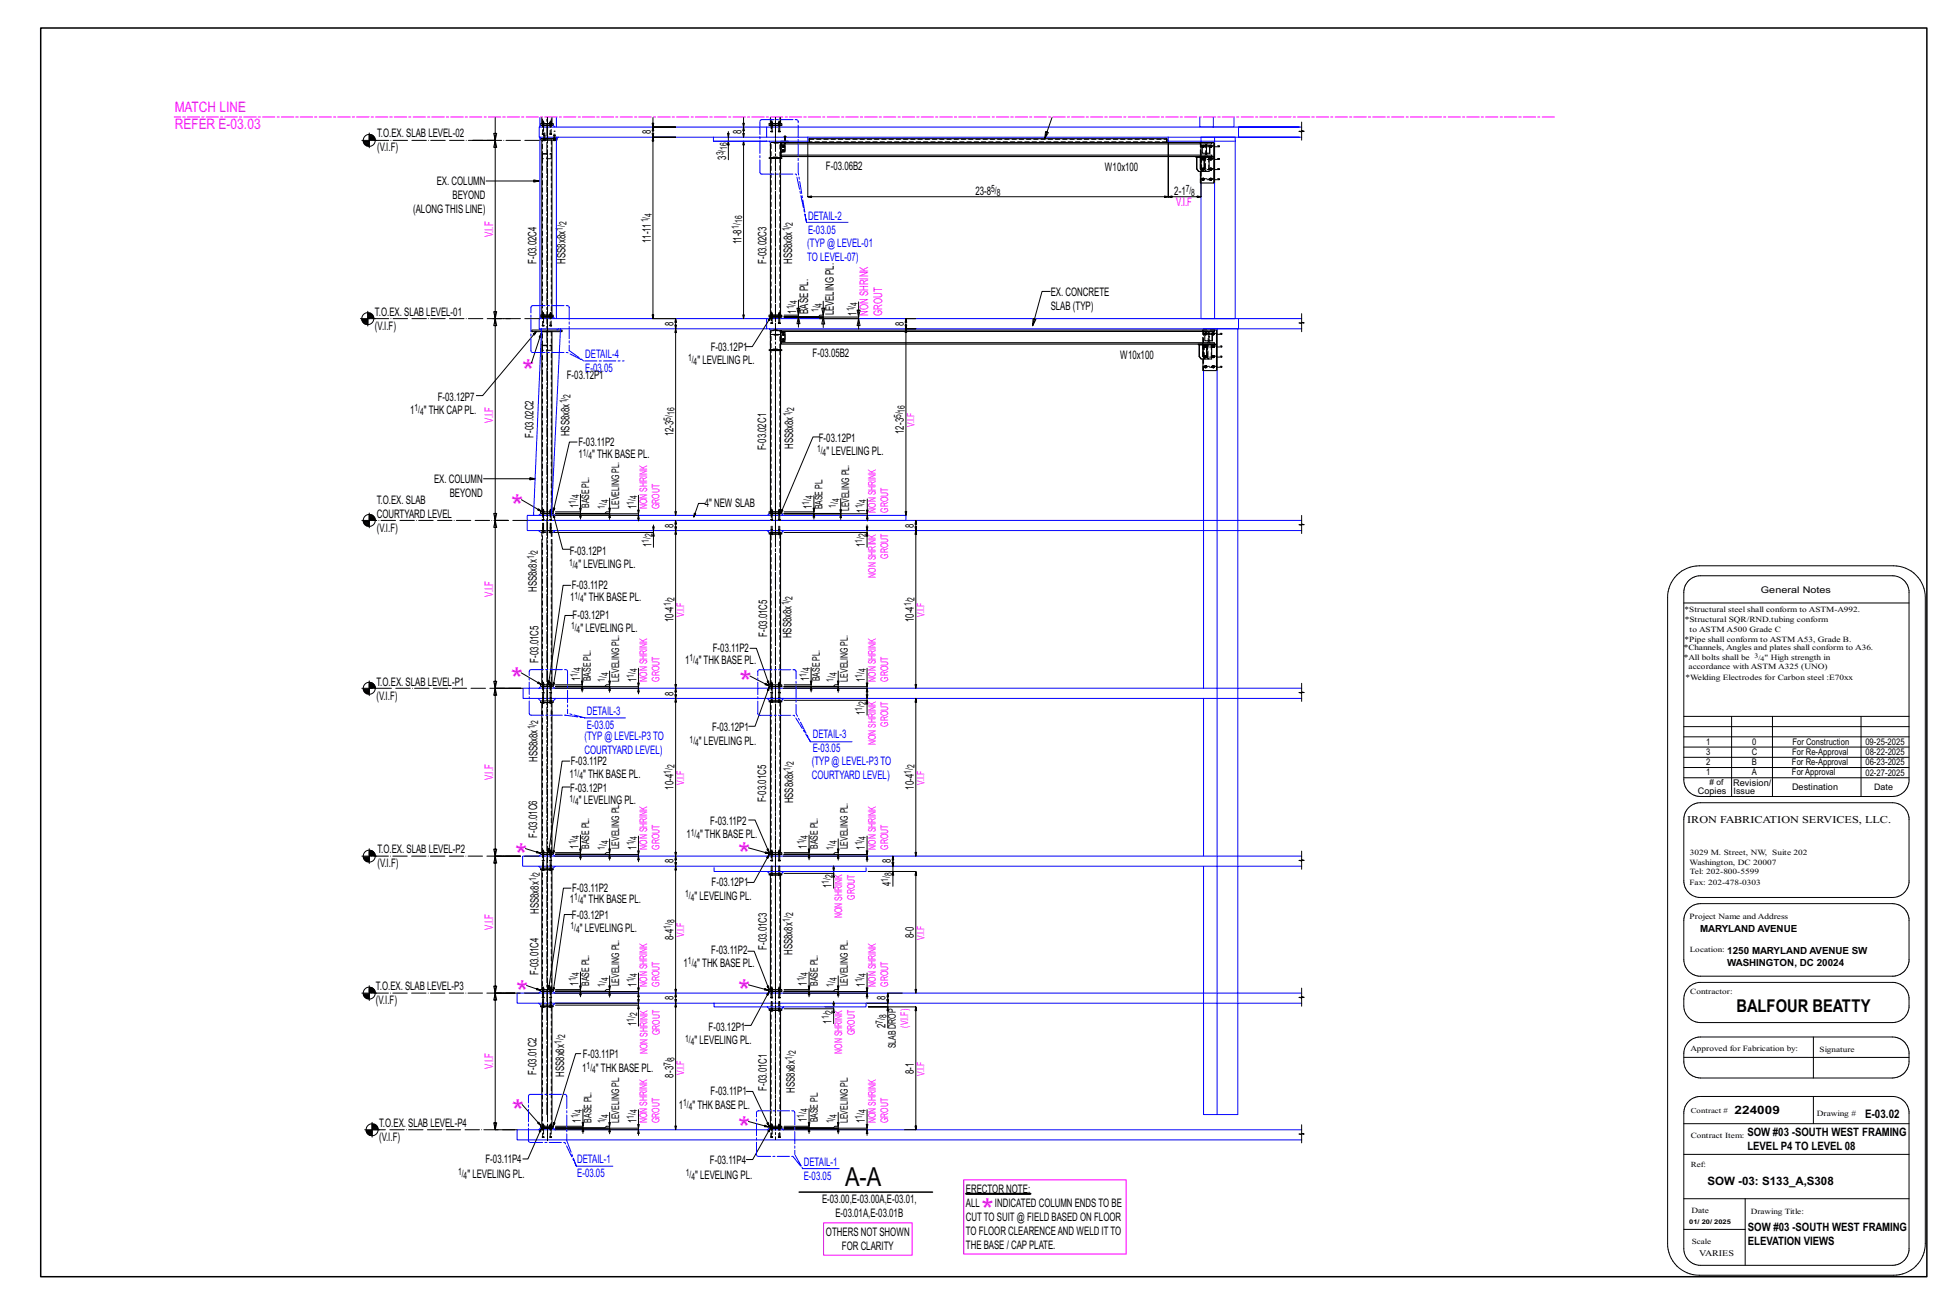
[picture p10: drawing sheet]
<svg xmlns="http://www.w3.org/2000/svg" width="914mm" height="610mm" viewBox="0 0 914 610" stroke-linecap="round" stroke-linejoin="round" font-family="sans-serif">
<defs><g id="words">
<g font-size="14.7" fill="#f0f">
<text x="244" y="179">*</text>
<text x="239" y="242">*</text>
<text x="239" y="323">*</text>
<text x="346" y="324">*</text>
<text x="241" y="405">*</text>
<text x="345" y="405">*</text>
<text x="242" y="469">*</text>
<text x="345" y="469">*</text>
<text x="240" y="525">*</text>
<text x="345" y="533">*</text>
<text x="459" y="571">*</text>
</g>
<text font-size="12.2" x="395" y="555">A-A</text>
<text font-size="8.3" x="813" y="473">BALFOUR BEATTY</text>
<g font-size="6.7" fill="#f0f">
<text x="82" y="52">MATCH LINE</text>
<text x="82" y="60">REFER E-03.03</text>
</g>
<g font-size="5.5">
<text x="497" y="54">HSS5x3x</text>
<text x="176" y="64">T.O.EX. SLAB LEVEL-02</text>
<text x="305" y="63" transform="rotate(-90 305 63)">8</text>
<text x="347" y="63" transform="rotate(-90 347 63)">8</text>
<text x="176" y="71">(V.I.F)</text>
<text x="340" y="75" transform="rotate(-90 340 75)">3</text>
<text x="386" y="80">F-03.06B2</text>
<text x="517" y="80">W10x100</text>
<text x="204" y="87">EX. COLUMN</text>
<text x="212" y="93">BEYOND</text>
<text x="456" y="91">23-8</text>
<text x="550" y="91">2-1</text>
<text x="193" y="100">(ALONG THIS LINE)</text>
<text x="305" y="114" transform="rotate(-90 305 114)">11-11</text>
<text x="347" y="114" transform="rotate(-90 347 114)">11-8</text>
<text x="251" y="123" transform="rotate(-90 251 123)">F-03.02C4</text>
<text x="265" y="123" transform="rotate(-90 265 123)">HSS8x8x</text>
<text x="359" y="123" transform="rotate(-90 359 123)">F-03.02C3</text>
<text x="371" y="124" transform="rotate(-90 371 124)">HSS8x8x</text>
<text x="492" y="139">EX. CONCRETE</text>
<text x="175" y="148">T.O.EX. SLAB LEVEL-01</text>
<text x="373" y="147" transform="rotate(-90 373 147)">1</text>
<text x="378" y="147" transform="rotate(-90 378 147)">BASE PL.</text>
<text x="390" y="148" transform="rotate(-90 390 148)">LEVELING PL.</text>
<text x="401" y="148" transform="rotate(-90 401 148)">1</text>
<text x="492" y="145">SLAB (TYP)</text>
<text x="175" y="154">(V.I.F)</text>
<text x="315" y="152" transform="rotate(-90 315 152)">8</text>
<text x="423" y="152" transform="rotate(-90 423 152)">8</text>
<text x="333" y="164">F-03.12P1</text>
<text x="380" y="167">F-03.05B2</text>
<text x="524" y="168">W10x100</text>
<text x="326" y="170">&quot; LEVELING PL.</text>
<text x="265" y="177">F-03.12P1</text>
<text x="205" y="188">F-03.12P7</text>
<text x="192" y="194">1</text>
<text x="198" y="194">&quot; THK CAPPL.</text>
<text x="423" y="203" transform="rotate(-90 423 203)">12-3</text>
<text x="250" y="205" transform="rotate(-90 250 205)">F-03.02C2</text>
<text x="267" y="204" transform="rotate(-90 267 204)">HSS8x8x</text>
<text x="271" y="209">F-03.11P2</text>
<text x="315" y="204" transform="rotate(-90 315 204)">12-3</text>
<text x="383" y="207">F-03.12P1</text>
<text x="271" y="214">1</text>
<text x="277" y="214">&quot; THK BASE PL.</text>
<text x="359" y="211" transform="rotate(-90 359 211)">F-03.02C1</text>
<text x="371" y="210" transform="rotate(-90 371 210)">HSS8x8x</text>
<text x="387" y="213">&quot; LEVELING PL.</text>
<text x="203" y="226">EX. COLUMN</text>
<text x="210" y="232">BEYOND</text>
<text x="176" y="236">T.O.EX. SLAB</text>
<text x="271" y="238" transform="rotate(-90 271 238)">1</text>
<text x="298" y="238" transform="rotate(-90 298 238)">1</text>
<text x="330" y="237">4&quot; NEW SLAB</text>
<text x="380" y="238" transform="rotate(-90 380 238)">1</text>
<text x="405" y="240" transform="rotate(-90 405 240)">1</text>
<text x="176" y="242">COURTYARD LEVEL</text>
<text x="176" y="249">(V.I.F)</text>
<text x="315" y="247" transform="rotate(-90 315 247)">8</text>
<text x="428" y="247" transform="rotate(-90 428 247)">8</text>
<text x="305" y="256" transform="rotate(-90 305 256)">1</text>
<text x="405" y="256" transform="rotate(-90 405 256)">1</text>
<text x="267" y="259">F-03.12P1</text>
<text x="271" y="266">&quot; LEVELING PL.</text>
<text x="268" y="276">F-03.11P2</text>
<text x="251" y="277" transform="rotate(-90 251 277)">HSS8x8x</text>
<text x="267" y="281">1</text>
<text x="273" y="281">&quot; THK BASE PL.</text>
<text x="268" y="290">F-03.12P1</text>
<text x="315" y="291" transform="rotate(-90 315 291)">10-4</text>
<text x="428" y="291" transform="rotate(-90 428 291)">10-4</text>
<text x="272" y="296">&quot; LEVELING PL.</text>
<text x="359" y="298" transform="rotate(-90 359 298)">F-03.01C5</text>
<text x="370" y="299" transform="rotate(-90 370 299)">HSS8x8x</text>
<text x="334" y="305">F-03.11P2</text>
<text x="252" y="310" transform="rotate(-90 252 310)">F-03.01C5</text>
<text x="321" y="310">1</text>
<text x="327" y="310">&quot; THK BASE PL.</text>
<text x="176" y="321">T.O.EX. SLAB LEVEL-P1</text>
<text x="271" y="319" transform="rotate(-90 271 319)">1</text>
<text x="298" y="319" transform="rotate(-90 298 319)">1</text>
<text x="379" y="319" transform="rotate(-90 379 319)">1</text>
<text x="405" y="319" transform="rotate(-90 405 319)">1</text>
<text x="176" y="327">(V.I.F)</text>
<text x="315" y="325" transform="rotate(-90 315 325)">8</text>
<text x="405" y="335" transform="rotate(-90 405 335)">1</text>
<text x="333" y="342">F-03.12P1</text>
<text x="327" y="349">&quot; LEVELING PL.</text>
<text x="251" y="357" transform="rotate(-90 251 357)">HSS8x8x</text>
<text x="267" y="358">F-03.11P2</text>
<text x="266" y="364">1</text>
<text x="273" y="364">&quot; THK BASE PL.</text>
<text x="267" y="370">F-03.12P1</text>
<text x="315" y="370" transform="rotate(-90 315 370)">10-4</text>
<text x="428" y="370" transform="rotate(-90 428 370)">10-4</text>
<text x="271" y="376">&quot; LEVELING PL.</text>
<text x="359" y="375" transform="rotate(-90 359 375)">F-03.01C5</text>
<text x="371" y="376" transform="rotate(-90 371 376)">HSS8x8x</text>
<text x="332" y="386">F-03.11P2</text>
<text x="251" y="392" transform="rotate(-90 251 392)">F-03.01C6</text>
<text x="321" y="392">1</text>
<text x="328" y="392">&quot; THK BASE PL.</text>
<text x="177" y="399">T.O.EX. SLAB LEVEL-P2</text>
<text x="271" y="397" transform="rotate(-90 271 397)">1</text>
<text x="298" y="398" transform="rotate(-90 298 398)">1</text>
<text x="378" y="397" transform="rotate(-90 378 397)">1</text>
<text x="405" y="398" transform="rotate(-90 405 398)">1</text>
<text x="177" y="406">(V.I.F)</text>
<text x="315" y="404" transform="rotate(-90 315 404)">8</text>
<text x="417" y="404" transform="rotate(-90 417 404)">8</text>
<text x="268" y="417">F-03.11P2</text>
<text x="333" y="414">F-03.12P1</text>
<text x="389" y="416" transform="rotate(-90 389 416)">1</text>
<text x="417" y="415" transform="rotate(-90 417 415)">4</text>
<text x="267" y="422">1</text>
<text x="273" y="422">&quot; THK BASE PL.</text>
<text x="325" y="421">&quot; LEVELING PL.</text>
<text x="252" y="428" transform="rotate(-90 252 428)">HSS8x8x</text>
<text x="268" y="430">F-03.12P1</text>
<text x="271" y="436">&quot; LEVELING PL.</text>
<text x="315" y="440" transform="rotate(-90 315 440)">8-4</text>
<text x="428" y="439" transform="rotate(-90 428 439)">8-0</text>
<text x="333" y="446">F-03.11P2</text>
<text x="359" y="444" transform="rotate(-90 359 444)">F-03.01C3</text>
<text x="371" y="447" transform="rotate(-90 371 447)">HSS8x8x</text>
<text x="320" y="452">1</text>
<text x="326" y="452">&quot; THK BASE PL.</text>
<text x="252" y="456" transform="rotate(-90 252 456)">F-03.01C4</text>
<text x="271" y="461" transform="rotate(-90 271 461)">1</text>
<text x="298" y="462" transform="rotate(-90 298 462)">1</text>
<text x="378" y="461" transform="rotate(-90 378 461)">1</text>
<text x="405" y="462" transform="rotate(-90 405 462)">1</text>
<text x="176" y="463">T.O.EX. SLAB LEVEL-P3</text>
<text x="176" y="470">(V.I.F)</text>
<text x="315" y="468" transform="rotate(-90 315 468)">8</text>
<text x="414" y="468" transform="rotate(-90 414 468)">8</text>
<text x="389" y="479" transform="rotate(-90 389 479)">1</text>
<text x="298" y="480" transform="rotate(-90 298 480)">1</text>
<text x="332" y="482">F-03.12P1</text>
<text x="414" y="481" transform="rotate(-90 414 481)">2</text>
<text x="325" y="489">&quot; LEVELING PL.</text>
<text x="273" y="495">F-03.11P1</text>
<text x="251" y="503" transform="rotate(-90 251 503)">F-03.01C2</text>
<text x="264" y="504" transform="rotate(-90 264 504)">HSS8x8x</text>
<text x="272" y="501">1</text>
<text x="279" y="501">&quot; THK BASE PL.</text>
<text x="428" y="502" transform="rotate(-90 428 502)">8-1</text>
<text x="315" y="504" transform="rotate(-90 315 504)">8-3</text>
<text x="333" y="512">F-03.11P1</text>
<text x="359" y="510" transform="rotate(-90 359 510)">F-03.01C1</text>
<text x="372" y="511" transform="rotate(-90 372 511)">HSS8x8x</text>
<text x="318" y="519">1</text>
<text x="324" y="519">&quot; THK BASE PL.</text>
<text x="177" y="527">T.O.EX. SLAB LEVEL-P4</text>
<text x="272" y="525" transform="rotate(-90 272 525)">1</text>
<text x="298" y="526" transform="rotate(-90 298 526)">1</text>
<text x="378" y="525" transform="rotate(-90 378 525)">1</text>
<text x="405" y="526" transform="rotate(-90 405 526)">1</text>
<text x="873" y="523">E-03.02</text>
<text x="177" y="534">(V.I.F)</text>
<text x="227" y="544">F-03.11P4</text>
<text x="332" y="544">F-03.11P4</text>
<text x="219" y="551">&quot; LEVELING PL.</text>
<text x="325" y="551">&quot; LEVELING PL.</text>
<text x="385" y="563">E-03.00,E-03.00A,E-03.01,</text>
<text x="452" y="558">ERECTOR NOTE:</text>
<text x="391" y="569">E-03.01A,E-03.01B</text>
<text x="452" y="565">ALL</text>
<text x="466" y="565">INDICATED COLUMN ENDSTO BE</text>
<text x="452" y="571">CUTTO SUIT @ FIELD BASED ON FLOOR</text>
<text x="386" y="578">OTHERS NOT SHOWN</text>
<text x="452" y="578">TO FLOOR CLEARENCEAND WELD ITTO</text>
<text x="394" y="585">FOR CLARITY</text>
<text x="452" y="584">THE BASE / CAPPLATE.</text>
</g>
<g font-size="5.5" fill="#f0f">
<text x="550" y="97">V.I.F</text>
<text x="231" y="111" transform="rotate(-90 231 111)">V.I.F</text>
<text x="406" y="148" transform="rotate(-90 406 148)">NON SHRINK</text>
<text x="413" y="148" transform="rotate(-90 413 148)">GROUT</text>
<text x="231" y="198" transform="rotate(-90 231 198)">V.I.F</text>
<text x="231" y="279" transform="rotate(-90 231 279)">V.I.F</text>
<text x="231" y="365" transform="rotate(-90 231 365)">V.I.F</text>
<text x="231" y="435" transform="rotate(-90 231 435)">V.I.F</text>
<text x="231" y="500" transform="rotate(-90 231 500)">V.I.F</text>
</g>
<g font-size="5.5" fill="#00f">
<text x="378" y="103">DETAIL-2</text>
<text x="378" y="109">E-03.05</text>
<text x="378" y="115">(TYP@ LEVEL-01</text>
<text x="378" y="122">TO LEVEL-07)</text>
<text x="274" y="167">DETAIL-4</text>
<text x="274" y="174">E-03.05</text>
<text x="275" y="335">DETAIL-3</text>
<text x="275" y="341">E-03.05</text>
<text x="273" y="346">(TYP@ LEVEL-P3 TO</text>
<text x="380" y="345">DETAIL-3</text>
<text x="273" y="353">COURTYARD LEVEL)</text>
<text x="380" y="352">E-03.05</text>
<text x="380" y="358">(TYP@ LEVEL-P3 TO</text>
<text x="380" y="364">COURTYARD LEVEL)</text>
<text x="270" y="544">DETAIL-1</text>
<text x="376" y="546">DETAIL-1</text>
<text x="270" y="551">E-03.05</text>
<text x="376" y="552">E-03.05</text>
</g>
<g font-size="5.4">
<text x="812" y="521">224009</text>
<text x="818" y="531">SOW #03 -SOUTH WEST FRAMING</text>
<text x="818" y="538">LEVEL P4 TO LEVEL 08</text>
<text x="799" y="555">SOW -03: S133_A,S308</text>
<text x="818" y="576">SOW #03 -SOUTH WEST FRAMING</text>
<text x="818" y="582">ELEVATION VIEWS</text>
</g>
<g font-size="4.9" fill="#f0f">
<text x="428" y="200" transform="rotate(-90 428 200)">V.I.F</text>
<text x="303" y="238" transform="rotate(-90 303 238)">NON SHRINK</text>
<text x="309" y="238" transform="rotate(-90 309 238)">GROUT</text>
<text x="410" y="240" transform="rotate(-90 410 240)">NON SHRINK</text>
<text x="416" y="240" transform="rotate(-90 416 240)">GROUT</text>
<text x="416" y="261" transform="rotate(-90 416 261)">GROUT</text>
<text x="410" y="270" transform="rotate(-90 410 270)">NON SHRINK</text>
<text x="320" y="289" transform="rotate(-90 320 289)">V.I.F</text>
<text x="433" y="289" transform="rotate(-90 433 289)">V.I.F</text>
<text x="303" y="319" transform="rotate(-90 303 319)">NON SHRINK</text>
<text x="309" y="319" transform="rotate(-90 309 319)">GROUT</text>
<text x="410" y="319" transform="rotate(-90 410 319)">NON SHRINK</text>
<text x="416" y="319" transform="rotate(-90 416 319)">GROUT</text>
<text x="416" y="340" transform="rotate(-90 416 340)">GROUT</text>
<text x="410" y="349" transform="rotate(-90 410 349)">NON SHRINK</text>
<text x="320" y="367" transform="rotate(-90 320 367)">V.I.F</text>
<text x="433" y="367" transform="rotate(-90 433 367)">V.I.F</text>
<text x="303" y="398" transform="rotate(-90 303 398)">NON SHRINK</text>
<text x="309" y="398" transform="rotate(-90 309 398)">GROUT</text>
<text x="410" y="398" transform="rotate(-90 410 398)">NON SHRINK</text>
<text x="416" y="398" transform="rotate(-90 416 398)">GROUT</text>
<text x="400" y="421" transform="rotate(-90 400 421)">GROUT</text>
<text x="394" y="430" transform="rotate(-90 394 430)">NON SHRINK</text>
<text x="320" y="438" transform="rotate(-90 320 438)">V.I.F</text>
<text x="433" y="440" transform="rotate(-90 433 440)">V.I.F</text>
<text x="303" y="462" transform="rotate(-90 303 462)">NON SHRINK</text>
<text x="309" y="462" transform="rotate(-90 309 462)">GROUT</text>
<text x="410" y="462" transform="rotate(-90 410 462)">NON SHRINK</text>
<text x="416" y="462" transform="rotate(-90 416 462)">GROUT</text>
<text x="309" y="484" transform="rotate(-90 309 484)">GROUT</text>
<text x="400" y="484" transform="rotate(-90 400 484)">GROUT</text>
<text x="425" y="481" transform="rotate(-90 425 481)">(V.I.F)</text>
<text x="303" y="493" transform="rotate(-90 303 493)">NON SHRINK</text>
<text x="394" y="493" transform="rotate(-90 394 493)">NON SHRINK</text>
<text x="320" y="503" transform="rotate(-90 320 503)">V.I.F</text>
<text x="433" y="503" transform="rotate(-90 433 503)">V.I.F</text>
<text x="303" y="526" transform="rotate(-90 303 526)">NON SHRINK</text>
<text x="309" y="526" transform="rotate(-90 309 526)">GROUT</text>
<text x="410" y="526" transform="rotate(-90 410 526)">NON SHRINK</text>
<text x="416" y="526" transform="rotate(-90 416 526)">GROUT</text>
</g>
<g font-size="4.9">
<text x="276" y="238" transform="rotate(-90 276 238)">BASE PL.</text>
<text x="290" y="238" transform="rotate(-90 290 238)">LEVELING PL.</text>
<text x="385" y="238" transform="rotate(-90 385 238)">BASE PL.</text>
<text x="397" y="239" transform="rotate(-90 397 239)">LEVELING PL.</text>
<text x="276" y="319" transform="rotate(-90 276 319)">BASE PL.</text>
<text x="290" y="319" transform="rotate(-90 290 319)">LEVELING PL.</text>
<text x="384" y="319" transform="rotate(-90 384 319)">BASE PL.</text>
<text x="397" y="319" transform="rotate(-90 397 319)">LEVELING PL.</text>
<text x="790" y="385">IRON FABRICATION SERVICES, LLC.</text>
<text x="276" y="397" transform="rotate(-90 276 397)">BASE PL.</text>
<text x="290" y="397" transform="rotate(-90 290 397)">LEVELING PL.</text>
<text x="383" y="397" transform="rotate(-90 383 397)">BASE PL.</text>
<text x="397" y="397" transform="rotate(-90 397 397)">LEVELING PL.</text>
<text x="276" y="461" transform="rotate(-90 276 461)">BASE PL.</text>
<text x="290" y="461" transform="rotate(-90 290 461)">LEVELING PL.</text>
<text x="383" y="461" transform="rotate(-90 383 461)">BASE PL.</text>
<text x="397" y="461" transform="rotate(-90 397 461)">LEVELING PL.</text>
<text x="419" y="490" transform="rotate(-90 419 490)">SLAB DROP</text>
<text x="277" y="525" transform="rotate(-90 277 525)">BASE PL.</text>
<text x="290" y="525" transform="rotate(-90 290 525)">LEVELING PL.</text>
<text x="383" y="525" transform="rotate(-90 383 525)">BASE PL.</text>
<text x="397" y="525" transform="rotate(-90 397 525)">LEVELING PL.</text>
</g>
<g font-size="4.7">
<text x="513" y="53">1/</text>
<text x="515" y="55">2</text>
<text x="340" y="70" transform="rotate(-90 340 70)">16</text>
<text x="339" y="73" transform="rotate(-90 339 73)">3/</text>
<text x="464" y="90">5/</text>
<text x="555" y="90">7/</text>
<text x="466" y="91">8</text>
<text x="557" y="91">8</text>
<text x="305" y="101" transform="rotate(-90 305 101)">4</text>
<text x="263" y="108" transform="rotate(-90 263 108)">1/</text>
<text x="265" y="105" transform="rotate(-90 265 105)">2</text>
<text x="303" y="104" transform="rotate(-90 303 104)">1/</text>
<text x="346" y="107" transform="rotate(-90 346 107)">1/</text>
<text x="347" y="104" transform="rotate(-90 347 104)">16</text>
<text x="371" y="106" transform="rotate(-90 371 106)">2</text>
<text x="369" y="108" transform="rotate(-90 369 108)">1/</text>
<text x="373" y="142" transform="rotate(-90 373 142)">4</text>
<text x="385" y="143" transform="rotate(-90 385 143)">4</text>
<text x="401" y="143" transform="rotate(-90 401 143)">4</text>
<text x="371" y="145" transform="rotate(-90 371 145)">1/</text>
<text x="383" y="146" transform="rotate(-90 383 146)">1/</text>
<text x="400" y="146" transform="rotate(-90 400 146)">1/</text>
<text x="322" y="169">1/</text>
<text x="325" y="171">4</text>
<text x="265" y="189" transform="rotate(-90 265 189)">1/</text>
<text x="267" y="186" transform="rotate(-90 267 186)">2</text>
<text x="194" y="193">1/</text>
<text x="197" y="194">4</text>
<text x="314" y="197" transform="rotate(-90 314 197)">5/</text>
<text x="316" y="194" transform="rotate(-90 316 194)">16</text>
<text x="370" y="195" transform="rotate(-90 370 195)">1/</text>
<text x="372" y="192" transform="rotate(-90 372 192)">2</text>
<text x="422" y="196" transform="rotate(-90 422 196)">5/</text>
<text x="423" y="193" transform="rotate(-90 423 193)">16</text>
<text x="273" y="213">1/</text>
<text x="275" y="215">4</text>
<text x="382" y="212">1/</text>
<text x="385" y="213">4</text>
<text x="271" y="233" transform="rotate(-90 271 233)">4</text>
<text x="298" y="233" transform="rotate(-90 298 233)">4</text>
<text x="380" y="234" transform="rotate(-90 380 234)">4</text>
<text x="269" y="236" transform="rotate(-90 269 236)">1/</text>
<text x="283" y="238" transform="rotate(-90 283 238)">1/</text>
<text x="285" y="236" transform="rotate(-90 285 236)">4</text>
<text x="297" y="236" transform="rotate(-90 297 236)">1/</text>
<text x="379" y="236" transform="rotate(-90 379 236)">1/</text>
<text x="391" y="238" transform="rotate(-90 391 238)">1/</text>
<text x="393" y="235" transform="rotate(-90 393 235)">4</text>
<text x="404" y="238" transform="rotate(-90 404 238)">1/</text>
<text x="405" y="235" transform="rotate(-90 405 235)">4</text>
<text x="305" y="251" transform="rotate(-90 305 251)">2</text>
<text x="405" y="251" transform="rotate(-90 405 251)">2</text>
<text x="304" y="254" transform="rotate(-90 304 254)">1/</text>
<text x="404" y="254" transform="rotate(-90 404 254)">1/</text>
<text x="250" y="262" transform="rotate(-90 250 262)">1/</text>
<text x="252" y="259" transform="rotate(-90 252 259)">2</text>
<text x="266" y="265">1/</text>
<text x="269" y="266">4</text>
<text x="269" y="280">1/</text>
<text x="271" y="282">4</text>
<text x="316" y="281" transform="rotate(-90 316 281)">2</text>
<text x="371" y="281" transform="rotate(-90 371 281)">2</text>
<text x="428" y="281" transform="rotate(-90 428 281)">2</text>
<text x="314" y="284" transform="rotate(-90 314 284)">1/</text>
<text x="369" y="283" transform="rotate(-90 369 283)">1/</text>
<text x="426" y="284" transform="rotate(-90 426 284)">1/</text>
<text x="267" y="294">1/</text>
<text x="270" y="296">4</text>
<text x="323" y="309">1/</text>
<text x="325" y="311">4</text>
<text x="270" y="317" transform="rotate(-90 270 317)">1/</text>
<text x="272" y="314" transform="rotate(-90 272 314)">4</text>
<text x="285" y="316" transform="rotate(-90 285 316)">4</text>
<text x="297" y="317" transform="rotate(-90 297 317)">1/</text>
<text x="298" y="314" transform="rotate(-90 298 314)">4</text>
<text x="377" y="317" transform="rotate(-90 377 317)">1/</text>
<text x="379" y="314" transform="rotate(-90 379 314)">4</text>
<text x="392" y="316" transform="rotate(-90 392 316)">4</text>
<text x="404" y="317" transform="rotate(-90 404 317)">1/</text>
<text x="405" y="314" transform="rotate(-90 405 314)">4</text>
<text x="283" y="319" transform="rotate(-90 283 319)">1/</text>
<text x="390" y="319" transform="rotate(-90 390 319)">1/</text>
<text x="405" y="330" transform="rotate(-90 405 330)">2</text>
<text x="404" y="333" transform="rotate(-90 404 333)">1/</text>
<text x="250" y="341" transform="rotate(-90 250 341)">1/</text>
<text x="252" y="339" transform="rotate(-90 252 339)">2</text>
<text x="323" y="347">1/</text>
<text x="325" y="349">4</text>
<text x="316" y="360" transform="rotate(-90 316 360)">2</text>
<text x="372" y="358" transform="rotate(-90 372 358)">2</text>
<text x="428" y="360" transform="rotate(-90 428 360)">2</text>
<text x="269" y="363">1/</text>
<text x="271" y="364">4</text>
<text x="314" y="362" transform="rotate(-90 314 362)">1/</text>
<text x="370" y="360" transform="rotate(-90 370 360)">1/</text>
<text x="426" y="362" transform="rotate(-90 426 362)">1/</text>
<text x="267" y="375">1/</text>
<text x="269" y="377">4</text>
<text x="269" y="395" transform="rotate(-90 269 395)">1/</text>
<text x="271" y="392" transform="rotate(-90 271 392)">4</text>
<text x="285" y="395" transform="rotate(-90 285 395)">4</text>
<text x="297" y="396" transform="rotate(-90 297 396)">1/</text>
<text x="298" y="393" transform="rotate(-90 298 393)">4</text>
<text x="323" y="391">1/</text>
<text x="326" y="393">4</text>
<text x="376" y="395" transform="rotate(-90 376 395)">1/</text>
<text x="378" y="392" transform="rotate(-90 378 392)">4</text>
<text x="392" y="395" transform="rotate(-90 392 395)">4</text>
<text x="404" y="396" transform="rotate(-90 404 396)">1/</text>
<text x="405" y="393" transform="rotate(-90 405 393)">4</text>
<text x="283" y="398" transform="rotate(-90 283 398)">1/</text>
<text x="390" y="398" transform="rotate(-90 390 398)">1/</text>
<text x="251" y="412" transform="rotate(-90 251 412)">1/</text>
<text x="253" y="410" transform="rotate(-90 253 410)">2</text>
<text x="388" y="413" transform="rotate(-90 388 413)">1/</text>
<text x="390" y="411" transform="rotate(-90 390 411)">2</text>
<text x="416" y="413" transform="rotate(-90 416 413)">1/</text>
<text x="417" y="410" transform="rotate(-90 417 410)">8</text>
<text x="321" y="420">1/</text>
<text x="269" y="421">1/</text>
<text x="271" y="423">4</text>
<text x="323" y="422">4</text>
<text x="316" y="432" transform="rotate(-90 316 432)">8</text>
<text x="370" y="431" transform="rotate(-90 370 431)">1/</text>
<text x="371" y="429" transform="rotate(-90 371 429)">2</text>
<text x="267" y="435">1/</text>
<text x="270" y="436">4</text>
<text x="314" y="434" transform="rotate(-90 314 434)">1/</text>
<text x="322" y="451">1/</text>
<text x="325" y="453">4</text>
<text x="269" y="459" transform="rotate(-90 269 459)">1/</text>
<text x="271" y="457" transform="rotate(-90 271 457)">4</text>
<text x="283" y="462" transform="rotate(-90 283 462)">1/</text>
<text x="285" y="459" transform="rotate(-90 285 459)">4</text>
<text x="297" y="460" transform="rotate(-90 297 460)">1/</text>
<text x="298" y="457" transform="rotate(-90 298 457)">4</text>
<text x="376" y="459" transform="rotate(-90 376 459)">1/</text>
<text x="378" y="457" transform="rotate(-90 378 457)">4</text>
<text x="390" y="462" transform="rotate(-90 390 462)">1/</text>
<text x="392" y="459" transform="rotate(-90 392 459)">4</text>
<text x="404" y="460" transform="rotate(-90 404 460)">1/</text>
<text x="405" y="457" transform="rotate(-90 405 457)">4</text>
<text x="297" y="478" transform="rotate(-90 297 478)">1/</text>
<text x="298" y="475" transform="rotate(-90 298 475)">2</text>
<text x="388" y="477" transform="rotate(-90 388 477)">1/</text>
<text x="390" y="474" transform="rotate(-90 390 474)">2</text>
<text x="413" y="479" transform="rotate(-90 413 479)">7/</text>
<text x="415" y="476" transform="rotate(-90 415 476)">8</text>
<text x="264" y="486" transform="rotate(-90 264 486)">2</text>
<text x="263" y="488" transform="rotate(-90 263 488)">1/</text>
<text x="321" y="487">1/</text>
<text x="323" y="489">4</text>
<text x="316" y="496" transform="rotate(-90 316 496)">8</text>
<text x="371" y="496" transform="rotate(-90 371 496)">1/</text>
<text x="372" y="493" transform="rotate(-90 372 493)">2</text>
<text x="275" y="500">1/</text>
<text x="277" y="502">4</text>
<text x="314" y="499" transform="rotate(-90 314 499)">7/</text>
<text x="272" y="521" transform="rotate(-90 272 521)">4</text>
<text x="298" y="521" transform="rotate(-90 298 521)">4</text>
<text x="320" y="517">1/</text>
<text x="322" y="519">4</text>
<text x="378" y="520" transform="rotate(-90 378 520)">4</text>
<text x="405" y="521" transform="rotate(-90 405 521)">4</text>
<text x="271" y="523" transform="rotate(-90 271 523)">1/</text>
<text x="283" y="526" transform="rotate(-90 283 526)">1/</text>
<text x="285" y="523" transform="rotate(-90 285 523)">4</text>
<text x="297" y="524" transform="rotate(-90 297 524)">1/</text>
<text x="376" y="523" transform="rotate(-90 376 523)">1/</text>
<text x="390" y="526" transform="rotate(-90 390 526)">1/</text>
<text x="392" y="523" transform="rotate(-90 392 523)">4</text>
<text x="404" y="524" transform="rotate(-90 404 524)">1/</text>
<text x="214" y="550">1/</text>
<text x="217" y="551">4</text>
<text x="321" y="550">1/</text>
<text x="324" y="552">4</text>
</g>
<g font-size="4.6">
<text x="796" y="436">MARYLAND AVENUE</text>
<text x="808" y="446">1250 MARYLAND AVENUE SW</text>
<text x="808" y="452">WASHINGTON, DC 20024</text>
</g>
<g font-size="4.3">
<text x="824" y="278">General Notes</text>
<text x="798" y="353">3</text>
<text x="798" y="348">1</text>
<text x="820" y="353">C</text>
<text x="820" y="348">0</text>
<text x="839" y="353">For Re-Approval</text>
<text x="839" y="348">For Construction</text>
<text x="873" y="349">09-25-2025</text>
<text x="873" y="353">08-22-2025</text>
<text x="798" y="358">2</text>
<text x="820" y="358">B</text>
<text x="839" y="358">For Re-Approval</text>
<text x="873" y="358">06-23-2025</text>
<text x="798" y="363">1</text>
<text x="820" y="363">A</text>
<text x="839" y="363">For Approval</text>
<text x="873" y="363">02-27-2025</text>
<text x="795" y="372">Copies</text>
<text x="811" y="368">Revision/</text>
<text x="839" y="370">Destination</text>
</g>
<g font-size="4.2">
<text x="811" y="371">Issue</text>
<text x="877" y="370">Date</text>
</g>
<text font-size="4" x="795" y="588">VARIES</text>
<text font-size="3.9" x="800" y="367"># of</text>
<g font-size="3.7">
<text x="788" y="286">*Structural steel shall conform to ASTM-A992.</text>
<text x="788" y="291">*Structural SQR/RND.tubing conform</text>
<text x="791" y="296">to ASTM A500 Grade C</text>
<text x="788" y="304">*Channels, Angles and plates shall conform to A36.</text>
<text x="788" y="300">*Pipe shall conform to ASTM A53, Grade B.</text>
<text x="788" y="309">*All bolts shall be</text>
<text x="826" y="309">&quot; High strength in</text>
<text x="790" y="313">accordance with ASTM A325 (UNO)</text>
<text x="789" y="318">*Welding Electrodes for Carbon steel :E70xx</text>
<text x="791" y="400">3029 M. Street, NW, Suite 202</text>
<text x="791" y="405">Washington, DC 20007</text>
<text x="791" y="409">Tel: 202-800-5599</text>
<text x="791" y="414">Fax: 202-478-0303</text>
<text x="791" y="430">Project Name and Address</text>
<text x="791" y="446">Location:</text>
<text x="791" y="465">Contractor:</text>
<text x="791" y="492">Approved for Fabrication by:</text>
<text x="852" y="492">Signature</text>
<text x="850" y="522">Drawing #</text>
<text x="791" y="532">Contract Item:</text>
<text x="791" y="567">Date</text>
<text x="819" y="568">Drawing Title:</text>
<text x="792" y="582">Scale</text>
</g>
<text font-size="3.6" x="791" y="546">Ref:</text>
<text font-size="3.5" x="791" y="521">Contract #</text>
<g font-size="3.2">
<text x="821" y="308">3/</text>
<text x="824" y="309">4</text>
</g>
<text font-size="3" x="791" y="572">01/ 20/ 2025</text>
</g></defs>
<g fill="none" stroke="#000" stroke-width=".47">
<path d="M232 55v11l-1-4h1v4h-11h11l-1 3h1v-3v83l-1-3h1v3h-1M254 58h1zM254 58v-1v1M254 59h.1M254 58v-1l1 1M257 58h1zM257 58v-1v1M257 59h.1M258 58l-1-1 1 1M258 59h.1M306 55v4l-1-1h1v1h10h-10l-1 2h1v-2v5l-1-2h1v2h10h-10l-1 2h1v-2v85l-1-2h1v2h10v2h1l-1-2v92M348 55v9"/>
<path d="M361 58h1zM361 58v-1v1M361 57l1 1M361 59h.1M361 57v1M364 58h1zM364 58v-1v1M364 59h.1M365 58l-1-1 1 1M365 59h.1M492 55l-3 10v-3h2l-2 3M609 57v4h1h-2l1 1v4"/>
<path d="M169 66h7M173 62v7M255 64v1M259 66h.1M259 64v1M259 66h1zM259 66h1M260 64v1M340 62h1v2zM341 62v13M348 62v2zM348 66v83"/>
<path d="M366 68l1 1zM366 70l1 1zM367 66h1zM367 67h.1M367 64v2zM367 66h1M368 64v2zM368 67h.1M378 67v25h2h-2h169h-2h2v-25v25h15h-2h2v-24M227 85h25h-2v-1l2 1M491 136h-3l-5 16v-3h2l-2 3M169 149h7"/>
<path d="M172 146v7M239 149h-7l-1 3h1v-3v94l-1-3h1v3h6h-6l-1 4h1v-4v79l-1-3h1v3h12h-12l-1 3h1v-3v79l-1-4h1v4h12h-12l-1 3h1v-3v64l-1-4h1v4h9h-9l-1 3h1v-3v64l-1-4h1v4h9M251 155l-25 30h-3M253 156l-4 14M254 147h1zM254 147h.1M254 148v1M254 147v-1l1 1M257 147h1zM257 147h.1M257 148v1M258 147l-1-1 1 1"/>
<path d="M258 148v1M348 147v2zM361 147h1zM361 147h.1M361 147v-1l1 1M361 149v-1l-2 2h1l1-2-9 14h-3M361 148v1M364 147h1zM364 147h.1M364 148v1M365 147l-1-1 1 1M365 148v1"/>
<path d="M366 159h1zM366 156l1 1zM373 144h1v3zM374 148v3h-1zM374 140v7h-7M374 147v6M383 149h19M385 144h1l-1 3zM385 148l1 4h-1zM385 141v6h-1l-1 1h-16h7M385 147v6M401 145h1v3z"/>
<path d="M402 149v3h-1zM402 141v7h-35h18M402 148v6M429 149h-5v2v-2v5v-2v2h5h-5v2v-2v87M609 147v4h1h-2h1v4M270 207h-4l-7 32M383 204h-3l-15 36M226 224h24l-2 1v-2l2 1M244 234l9 5M254 239h1zM254 239v-1l1 1M257 239h1z"/>
<path d="M257 239h1l-1-1 1 1M271 238h1v1zM272 231v8h-12M272 239v4M285 238h1l-1 1zM285 233v6h-1l-1 1h-23h12M285 239v4M298 239h1v1zM299 232v8h-39h25M316 239h1l-1 2zM330 236h-3l-2 6M361 239h1z"/>
<path d="M361 239h.1M361 239v-1l1 1M364 239h1zM364 239h.1M365 239l-1-1 1 1M381 238v1zM381 232v7h-14M381 239v4M393 238h1l-1 2zM393 233v7h-26h14M405 239h1v1zM406 233v7h-39h26"/>
<path d="M424 239v2zM169 243h7M173 240v7M254 247h.1M254 240v1M254 247v-2v2M257 247h1M257 240v1M258 247v-2h-1v2M258 240v1M259 249h47v7M259 240l4 17h4"/>
<path d="M260 241h39M272 240v2h-1zM285 240l1 2h-1zM299 241v2h-1zM299 240v4M305 246h1v2zM306 249v2h-1zM306 246v3M316 243v286M361 250h.1M361 240v1M361 248v1"/>
<path d="M364 250h.1M364 240v1M364 248v1M364 250h1M365 240v1M365 248v1M367 249h39v7M381 240v2zM393 240l1 2h-1zM393 240v3M405 246h1v2zM406 249v2h-1z"/>
<path d="M406 241h.1M406 246v3M406 241v2h-1zM406 240v4M429 243v79M609 241v4h1h-2l1 1v4M267 274h-3l-7 46M785 269a15 15 0 0 1 10-4h91a15 15 0 0 1 15 15v302a15 15 0 0 1-15 15h-91a15 15 0 0 1-15-15v-302a15 15 0 0 1 5-11zM790 272l3-2 3-1h90a8 8 0 0 1 7 7v89a8 8 0 0 1-7 8h-90a8 8 0 0 1-8-8v-88a8 8 0 0 1 2-5zM268 288h-4l-5 33M788 282h105M173 319v6"/>
<path d="M244 315l9 5M272 319h1l-1 1zM272 312v8h-12M285 319h1l-1 1zM285 314v6h-1l-1 1h-23h12M298 320h1v1zM299 313v8h-39h25M351 316l9 5M351 303h3l6 17M361 320v-1l1 1M361 320h.1M379 319h1v1z"/>
<path d="M380 312v8h-13M392 319h1l-1 1zM392 314v6h-1l-1 1h-23h13M405 320h1v1zM406 313v8h-39h25M609 320v4h1h-2h1v4M169 322h7M254 320h1zM254 329h.1M254 320h.1M254 321v1M254 327v1"/>
<path d="M254 320v-1l1 1M257 320h1zM257 329h.1M257 320h.1M257 321v1M257 327v1M257 320h1M257 329h1M258 320l-1-1 1 1M258 321v1M258 327v1M260 322h39"/>
<path d="M272 321l1 2h-1zM272 320v4M285 321l1 2h-1zM285 320v4M299 322v2h-1zM299 321v4M360 321l-7 19h-3M361 320h1zM361 329h.1M361 321v1M361 327v1M361 328h.1"/>
<path d="M364 320h1zM364 329h.1M364 320h.1M364 321v1M364 327v1M364 320h1M364 328h1M364 329h1M365 320l-1-1 1 1M365 321v1M365 327v1M367 322h39"/>
<path d="M367 328h39v7M380 321v2h-1zM380 320v4M392 321l1 2h-1zM392 320v4M405 325h1v2zM406 322v2h-1zM406 328v1h-1zM406 321v7M428 320h1v2zM429 327v74M788 335h105"/>
<path d="M788 340h105M810 335v38M829 335v38M871 335v38M267 356h-4l-6 43M788 350h105M788 359h105M788 345h105M788 354h105M267 368h-4l-4 32M788 364h105M790 378l2-2h4h90a8 8 0 0 1 7 7v30l-1 3a8 8 0 0 1-6 4h-90a8 8 0 0 1-8-8v-29l1-3z"/>
<path d="M173 397v7M246 397l7 2M254 399h1zM254 399v-1v1M254 400v1M254 399h.1M254 399v-1l1 1M257 399h1zM257 399v-1v1M257 400v1M257 399h1M258 399l-1-1 1 1"/>
<path d="M258 400v1M271 397h1v2zM272 400v1h-1zM272 391v8h-12M272 399v3M285 397h1l-1 2zM285 400l1 2h-1zM285 392v7h-1l-1 1h-23h12M285 399v3M298 398h1v2zM299 391v9h-39h25M299 400v3"/>
<path d="M350 397l10 2M350 384h3l7 15M360 400l-7 13h-3M361 399h1zM361 399v-1v1M361 398l1 1M361 400v1M361 399h.1M361 398v1M364 399h1zM364 399v-1v1M364 400v1"/>
<path d="M364 399h1M365 399l-1-1 1 1M365 400v1M378 397h1v2zM379 400v1h-1zM379 391v8h-12M379 399v3M392 397h1l-1 2zM392 400l1 2h-1zM392 392v7h-1l-1 1h-23h12M392 399v3M405 398h1v2z"/>
<path d="M406 391v9h-39h25M406 400v3M428 399h1v2zM609 398v4l1 1h-2h1v4M169 401h7M254 407h.1M254 405v1M257 407h.1M257 405v1M257 407h1M258 405v1M260 401h39"/>
<path d="M267 416h-3l-7 47M299 401v1h-1zM361 410h.1M361 407v2M361 405v4M361 409h.1M361 405v2M364 410h.1M364 407h1v2M364 405v4M364 409h1M364 410h1"/>
<path d="M365 405v2M367 401h39M367 409h23v7M386 408h4M390 406v2zM390 409v1zM390 405v4M406 401v1h-1zM417 404h1v1zM418 408v1h-1zM418 415v-7h-12h23v57M418 401v4"/>
<path d="M418 403v5M268 428h-4l-5 36M790 425l3-2h3h90a8 8 0 0 1 7 7v20v2a8 8 0 0 1-7 5h-91a8 8 0 0 1-7-8v-19l1-2zM272 455v8h-12M285 457v6h-1l-1 1h-23h12M299 455v9h-39h25M350 445h3l7 18M379 455v8h-12M392 457v6h-1l-1 1h-23h12M406 455v9h-39h25M169 465h7M173 461v7"/>
<path d="M246 461l7 2M254 463h1zM254 471h.1M254 463v-1v1M254 464v1M254 469v1M254 463h.1M254 463v-1l1 1M257 463h1zM257 471h.1M257 463v-1v1M257 464v1"/>
<path d="M257 469v1M257 463h1M257 471h1M258 463l-1-1 1 1M258 464v1M258 469v1M260 465h39M260 469h39M260 470h39v10M271 461h1v2zM272 464v1h-1zM272 463v3"/>
<path d="M285 461h1l-1 2zM285 464l1 2h-1zM285 463v4M298 468h1v1zM298 462h1v2zM299 470v2h-1zM299 465v1h-1zM299 464v6M350 461l10 2M360 464l-9 16h-3M361 463h1zM361 473h.1"/>
<path d="M361 463v-1v1M361 471v1M361 462l1 1M361 464v1M361 469v3M361 463h.1M361 462v1M361 469v2M364 463h1zM364 473h.1M364 463v-1v1M364 471h1v1"/>
<path d="M364 464v1M364 469v3M364 463h1M364 473h1M365 463l-1-1 1 1M365 464v1M365 469v2M367 465h39M367 472h23v7M378 461h1v2zM379 464v1h-1zM379 463v3"/>
<path d="M386 471h4M390 469v2zM390 472v2zM390 468v4M392 461h1l-1 2zM392 464l1 2h-1zM392 463v4M405 469h10zM405 462h1v2zM406 465v1h-1zM406 464v3M415 468h1l-1 1z"/>
<path d="M415 471l1 2h-1zM415 467v4M422 465h-7v4M428 463h1v2zM609 462v4l1 1h-2h1v4M790 462l2-1 3-1h91a8 8 0 0 1 7 7v4a8 8 0 0 1-7 7h-90a8 8 0 0 1-8-7v-6zM272 493h-3l-10 34M415 481v-10h-9h23v58l-1-2h1v2h-6M788 495h105M790 487l2-1 4-1h90a8 8 0 0 1 7 7v5a8 8 0 0 1-7 7h-90a8 8 0 0 1-8-7v-4a8 8 0 0 1 2-6zM849 485v19M244 517l9 10"/>
<path d="M273 519v8h-13M299 519v9h-39h25M349 511h3l8 16M379 519v8h-12M406 519v9h-39h25M790 515l2-1 4-1h90a8 8 0 0 1 7 7v65a8 8 0 0 1-7 7h-90a8 8 0 0 1-8-8v-63a8 8 0 0 1 2-6zM849 513v13M171 529h7M174 525v7M253 528l-6 14h-2M254 527h1zM254 527v-1v1"/>
<path d="M254 528v1M254 527h.1M254 527v-1l1 1M257 527h1zM257 527v-1v1M257 528v1M257 527h1M258 527l-1-1 1 1M258 528v1M260 529h39M272 525h1v2zM273 528v1h-1z"/>
<path d="M273 527v3M285 525h1l-1 2zM285 528l1 2h-1zM285 520v7h-1l-1 1h-23h13M285 527v3M298 526h1v2zM299 529v1h-1zM299 528v3M316 527h1l-1 2zM350 525l10 2M360 528l-8 14h-3M361 527h1z"/>
<path d="M361 527v-1v1M361 526l1 1M361 528v1M361 527h.1M361 526v1M364 527h1zM364 527v-1v1M364 528v1M364 527h1M365 527l-1-1 1 1M365 528v1M367 529h39"/>
<path d="M378 525h1v2zM379 528v1h-1zM379 527v3M392 525h1l-1 2zM392 528l1 2h-1zM392 520v7h-1l-1 1h-23h12M392 527v3M405 526h1v2zM406 529v1h-1zM406 528v3M609 526v4l1 1h-2h1v4M788 526h105"/>
<path d="M788 540h105M788 561h105M788 575h29M817 561v31"/>
<circle cx="173" cy="66" r="2.8"/>
<circle cx="367" cy="69" r=".2"/>
<circle cx="367" cy="70" r=".2"/>
<circle cx="367" cy="70" r=".4"/>
<circle cx="367" cy="69" r=".4"/>
<circle cx="172" cy="149" r="2.8"/>
<circle cx="367" cy="159" r=".2"/>
<circle cx="367" cy="156" r=".2"/>
<circle cx="367" cy="159" r=".4"/>
<circle cx="367" cy="156" r=".4"/>
<circle cx="173" cy="243" r="2.8"/>
<circle cx="173" cy="322" r="2.8"/>
<circle cx="173" cy="401" r="2.8"/>
<circle cx="173" cy="465" r="2.8"/>
<circle cx="174" cy="529" r="2.8"/>
</g>
<g fill="none" stroke="#000" stroke-width=".7">
<path d="M19 13h883v584h-883zM170 66h3M170 67h3M171 67h2M171 68h2M173 64h2M173 65h3M173 63h1M173 65h2M169 149h3M169 150h3M170 150h2"/>
<path d="M170 151h2M171 152h1M172 147h2M172 149h3M172 147h1M172 148h3M170 244h3M170 245h3M171 245h2M171 246h2M173 241h2M173 243h3"/>
<path d="M173 242h2M173 241h1M173 243h2M173 320h2M173 320h1M170 322h3M170 323h3M171 324h2M173 322h3M173 321h2M173 398h2M173 399h2"/>
<path d="M173 398h1M173 400h2M170 401h3M170 402h3M171 402h2M171 403h2M173 400h3M170 465h3M170 466h3M171 466h2M171 467h2M173 463h2"/>
<path d="M173 464h3M173 462h1M173 464h2M171 529h3M172 530h2M172 531h2M173 531h1M174 526h2M174 528h3M174 527h2M174 526h1M174 527h3"/>
<path d="M374 558h62"/>
</g>
<path d="M727 55h-646" fill="none" stroke="#f0f" stroke-width=".5" stroke-dasharray="5.8 1 1 1"/>
<g fill="none" stroke="#000" stroke-width=".5">
<path d="M253 58h6v1h-6zM253 59h6M254 55v3h4v-3M259 59h.1M360 59h6zM360 59v-1h6v1M361 55v3h4v-3M253 65h8v1h-8zM254 66h4v81h-4zM360 74h6zM361 67h4v7h-4zM361 74h4v73h-4z"/>
<path d="M365 68v3zM365 68v-2h4h-3l-1 2h2v3h-2M366 73h201h-201zM366 67h201h-201zM366 67v1M366 71v2M379 65v2zM379 65h167v2h-167zM546 65v2zM560 73l4 1zM560 74v5l1 1M562 74v5"/>
<path d="M562 79l1 1M562 74h-2v5l1 1h1M563 74l1 5M563 79l2 1M564 74h-2v5l1 1h1M564 73h4l-4 1M565 72v1M565 67v1M566 79h.1M566 74h.1M566 68h.1M566 69h.1"/>
<path d="M566 68h-3v4h3v-3M566 68v1M566 79h1M566 74h1M566 68h1M566 74v1M566 74h-2v5l1 1h1v-1M566 75v4M567 79h.1M567 74v1zM567 68v1zM567 79h-1"/>
<path d="M567 75h-1M567 69h-1v3M567 79v1zM567 79l-1 1M567 69h-1M567 67h1v19h-6v-6M568 73v1M568 67v19zM562 84h.1M562 84h1h-1M563 84h.1M563 83v1"/>
<path d="M563 83v1zM566 84h.1M566 84h1M566 83l1 1M567 84h.1M567 84h-1M567 83v1zM249 154h14v1h-14zM253 148h6zM253 148v-1h6v1M360 148h6zM360 148v-1h6v1"/>
<path d="M361 154h4v2h-4zM361 156v8h4v-8M365 156v4zM365 156h2v4h-2M366 154h202v1h-202zM366 155v1M366 160h.1M566 159v1M566 155v1M567 156h.1M567 156h1M567 156h-3v3h3v-3"/>
<path d="M568 156h.1M568 156h-1v3M568 156v1zM568 156v1M568 154h1v7M569 154l1 19zM360 164h6zM361 164h4v75h-4zM366 160h202v1h-202zM561 161h4zM561 161v6l1 1M563 161v6"/>
<path d="M563 167l1 1M563 161h-2v6l1 1h1M564 172h.1M564 171v1M564 171h1M564 171h.1M564 171l1 1zM564 171v1zM565 172h-1M565 161v6M565 167l1 1M565 161h-2v6l1 1h1"/>
<path d="M565 161h4h-4M567 172h.1M567 167h.1M567 162h.1M567 162v-1h-2v6l1 1h1v-1h1M567 172h1M567 171h1M567 162h1M567 167h1M567 171v1M568 171h.1M568 166v1"/>
<path d="M568 162h.1M568 162h-1v5h1M568 171v1zM568 167h.1M568 172h-1M568 167h-1M568 162h-1M568 167v-1v1M568 162v1zM568 172h.1M568 162v1M569 161v12h-6v-5"/>
<path d="M254 239v-84h4v84M253 240h6zM253 240v-1h6v1M254 254v66M258 254v66M360 249h6v1h-6zM360 240h6zM360 240v-1h6v1M253 328h6v1h-6zM253 321h6zM253 321v-1h6v1M254 333v1"/>
<path d="M258 333v1M360 328h6h-6zM360 321h6zM360 321v-1h6v1M361 320v-70h4v70M253 400h6zM253 400v-1h6v1M254 399v-70h4v70M360 400h6zM360 400v-1h6v1M361 399v-71h4v71M253 406h6v1h-6z"/>
<path d="M360 409h6h-6zM253 470h6v1h-6zM253 464h6zM253 464v-1h6v1M254 463v-56h4v56M360 472h6v1h-6zM360 464h6zM360 464v-1h6v1M361 463v-54h4v54M253 528h6zM253 528v-1h6v1M254 527v-56h4v56"/>
<path d="M360 528h6zM360 528v-1h6v1M361 527v-54h4v54"/>
</g>
<g fill="none" stroke="#00f" stroke-width=".47">
<path d="M253 55v4M253 59h-1M259 59h1M260 55v4M359 59h221v5h-221zM359 59h-107v5M561 55v4h7v-4M577 55v4h-9M608 59h-28h29M252 64h107M252 64l1 1M253 64v85"/>
<path d="M260 64v85M261 64v1M334 64v2h35M360 66l1 1M378 64v2h-9M547 64v2h31M568 67v-3h10v85h-10M568 64h-6v3M608 64h-28h29M562 86v63h6v-63M377 104h20M252 154h107"/>
<path d="M252 154h1M253 148l-1 1M253 154l-3 87M259 148l1 1M261 154h.1M262 154l-4 87M359 149h221v5h-221zM359 149h-107v5M360 154h1M570 154h9v367h-9M570 154h-7M580 154h29"/>
<path d="M580 149h29M563 173v149M570 173v348h-7v-116M247 241h177v2h-177zM252 248l1 1M253 240l-1 1M259 240l1 1M260 248l-1 1M359 248l1 1M360 240l-1 1M366 240l1 1M367 248l-1 1"/>
<path d="M609 243h-362v5h362M252 327l1 1M253 321l-1 1M259 321l1 1M260 327l-1 1M274 336h19M360 328l-1-1h8l-1 1M563 327v74M609 322h-364v5h364M379 347h20M253 400l-1 1M259 400l1 1"/>
<path d="M252 405l1 1M260 405l-1 1M334 406v2h25M359 408h8l-1 1M359 408l1 1M405 406v2h-38M609 401h-364v4h364M252 469l1 1M253 464l-1 1M259 464l1 1M260 469l-1 1M334 469v2h25"/>
<path d="M359 471h8l-1 1M359 471l1 1M405 469v2h-38M609 465h-367v4h367M253 528l-1 1M259 528l1 1M360 528l-1 1M366 528l1 1M609 529h-367v4h367M270 546h17M376 547h17"/>
</g>
<g fill="none" stroke="#000" stroke-width=".47" stroke-dasharray="2 1.4">
<path d="M254 58v-1M254 58v-3M254 58h.1M254 59v-1M254 59h.1M254 57h.1M254 58v1zM254 58v1M254 58h1M254 59v4v-4M257 58v-1M257 59v-1"/>
<path d="M257 59h1M257 57h1M257 58l1-1M258 59v-1M258 59h-1M258 58v1zM258 59h.1M258 58h.1M258 58v1M258 55v3M361 58v-1M361 58v-3"/>
<path d="M361 58h.1M361 59v-1M361 59h.1M361 57h.1M361 58v1zM361 58v1M361 58h1M361 59v2v-2M364 58v-1M364 59v-1M364 59h1M364 57h1"/>
<path d="M364 58l1-1M365 59h-1M365 59v-1M365 58v1zM365 59h.1M365 58h.1M365 58v1M365 55v3M254 63h.1M254 72h4M254 74v-2M255 66h.1"/>
<path d="M255 63h.1M254 66l1-1M255 66v-1M255 66h-1M255 64v-3M255 66v-1v1M255 65v1M255 65v1v-1M257 63h.1M257 63h1zM258 74h-4M258 63h.1"/>
<path d="M258 63h-1v-5h1M258 63v-5M258 72v2M258 66v81M259 66v-1M259 66h.1M259 65h.1M259 65v-4h1M259 63h.1M259 66v-1v1M259 65l1 1M260 66h.1"/>
<path d="M260 63h.1M260 65v1M260 65v1l-1-1M260 65v-4M260 66h-1M361 62h.1M361 61v1zM361 67v6l4 1v-7h-4v6h4v-6h-4M362 62h.1M364 62h.1M364 61l1 1zM365 62h.1"/>
<path d="M365 61h-1v-3h1M365 61v-3M365 74v73M365 68h2v1M365 68v2v-2M366 69v-1M366 71v-2M366 71h-1M366 68l1 1zM366 70l1 1zM367 66l1 1zM367 66h.1"/>
<path d="M367 64h1zM367 67h1zM367 64h1M367 69v2h-1M367 66h1M368 66h.1M368 66h-1v-2M368 66v-2M368 66h-1M368 64h.1M368 67h-1M379 65h167"/>
<path d="M546 66h-167M562 73h.1M562 67h.1M562 74h.1M562 74v-1M562 67h5M562 79h.1M562 72v-4M562 73v-6M562 74v6M562 68h.1M562 69v-1"/>
<path d="M562 74h5M562 68h5M562 79h5M562 68v1M563 74h.1M563 75v-1M563 68h.1M563 79h.1M563 74v1M563 69h.1M563 75h.1M563 69v-1"/>
<path d="M563 68v1M563 74v1zM563 79v1zM563 68v1zM563 80v-1M563 68h1M563 74h1M563 79h1M563 79v1M563 74h1v6M564 74h.1M564 69h-1"/>
<path d="M564 75h-1M564 79h-1M564 74h-1M564 67v5M564 74v6M564 72v1M565 68v1M565 69v3v-4M565 74h1M566 74v6M566 79h.1M566 75v-1"/>
<path d="M566 74v1M566 69h.1M566 69v-1M566 69h-4M566 74h.1M566 68h.1M566 75h.1M566 68v1M566 79h1M566 74h1M566 68h1M566 79h5"/>
<path d="M566 74h5M566 68h5M566 75l1-1M566 69l1-1M567 68h.1M567 74h.1M567 79h.1M567 75h.1M567 69h.1M567 69v-1M567 74v1M567 75v-1"/>
<path d="M567 80l-1-1M567 75h-1M567 69h-1M567 79h-1M567 75l-1-1M567 80v-1M567 68v1M567 68h-1M567 75h-5M567 79h-5M570 74v1M570 68v1"/>
<path d="M570 79h.1M570 75v-1M570 69v-1M571 79h-5M571 75h-5M571 69h-5M562 86v-19M562 86v-13M563 84h.1M563 84h4M563 84v-1M563 84h1"/>
<path d="M564 84h-1M566 84h.1M566 84h1M566 84h5M566 84l1-1M567 84h.1M567 84h-1M567 84v-1M567 84h-4M570 84h.1M571 84h-5M254 152h.1"/>
<path d="M254 147h.1M254 147v-81M254 148v-1M254 148h.1M254 149v-1M254 147v1zM254 147v1M255 152h.1M254 147h1M254 149v3v-3M257 152h.1M257 147h.1"/>
<path d="M257 148v-1M257 148h1M257 147h1M257 152h1zM258 148v-1M258 148h-1M258 147v1zM258 148h.1M258 147h.1M258 147v1M258 152h.1M258 152h-1v-5h1"/>
<path d="M258 152v-5M258 155v84M361 151h.1M361 147h.1M361 155l4-1v2v-1h-4v1zM361 147v-73M361 148v-1M361 148h.1M361 149v-2M361 147v1zM361 156v1v6l4 1v-7l-4-1v7h4v-6h-4M361 147v1"/>
<path d="M362 151h.1M361 147h1M361 149v2v-2M364 151h.1M364 147h.1M364 148v-1M364 148h1M364 147h1M364 151h1zM365 148h-1M365 148v-1M365 147v1z"/>
<path d="M365 148h.1M365 147h.1M365 147v1M365 151h.1M365 151h-1v-4h1M365 151v-4M365 156h2M366 160v-1M366 159v-3M366 160h-1M366 159h1zM366 156l1 1z"/>
<path d="M367 156v4h-1M563 154v1M563 154h5M563 160v-5M563 156h.1M563 156h1M564 156h4M564 156h-1M564 156h1M564 156h.1M564 156h1zM564 156v1"/>
<path d="M564 157v-1M565 156l-1 1M565 156h.1M565 156h-1M565 155v4M565 159v1M566 159h.1M566 159v-3v3M567 156h.1M567 156h-3M567 156h1M568 156h.1"/>
<path d="M568 156h4M568 156h-1M568 157v-1M568 157h.1M572 156h.1M572 156h-4M254 162h4M254 164v-2M258 164h-4M258 162v2M365 164v75M563 160v1"/>
<path d="M563 161v1v-1M563 161h.1M563 167v-6M563 173v-19M563 160v-6M563 173v-13M563 162v6M563 167h.1M563 162h.1M563 167h1M563 162h1M564 167h4"/>
<path d="M564 162h4M564 167h-1M564 162h-1M564 167v-1M564 167h.1M564 162h.1M564 171h.1M564 172h.1M564 166v1M564 171h4M564 172v-1M564 166h.1"/>
<path d="M564 162v1zM564 167h1zM564 162h1zM564 166l1 1M564 162h1M564 163v-1M564 167h1M564 171v1M564 171h1M564 172v-1v1M565 171h.1M565 167h-1"/>
<path d="M565 162l-1 1M565 162h.1M565 167h.1M565 172v-1M565 172h.1M565 162h-1M565 172h-1M565 161v1v6M565 161v1M565 162v6M567 161v1M567 162v6"/>
<path d="M567 167h.1M567 162h.1M567 171h.1M567 172h.1M567 172h1M567 167h1M567 162h1M568 171h.1M568 167h.1M568 162h.1M568 171h4M568 167h4"/>
<path d="M568 162h4M568 172v-1M568 171h-1M568 167h-1M568 167v-1M568 162h-1M568 172h.1M568 172h-1M568 163v-1M568 171v1M568 167h-4M568 162h-4"/>
<path d="M568 172h-4M572 172h.1M572 167h.1M572 162h.1M572 172h-4M572 167h-4M572 162h-4M254 239h.1M254 239v-84M254 239v1zM254 239v1M254 239h1"/>
<path d="M257 239h.1M257 239h1M258 239v1zM258 239h.1M258 239v1M361 239h.1M361 239v-75M361 239v1zM361 239v1M361 239h1M364 239h.1M364 239h1"/>
<path d="M365 239v1zM365 239h.1M365 239v1M253 248h6v1h-6zM254 254v-5M254 249h.1M254 243h.1M254 240v-1M254 249v-1M254 240h.1M254 247v2v-2M254 247h.1"/>
<path d="M254 241v-2M254 249h4M254 249v-1v1M254 248v1M255 249h.1M255 243h.1M254 241v2v-2M257 249h.1M257 243h.1M257 240v-1M257 249v-1M257 249l1-1"/>
<path d="M257 240h1M257 240h.1M257 247v2h1v-2M257 247h1M257 240l1-1M257 241v-1M257 249h1zM257 243h1zM258 240v-1M258 249v-1M258 240h.1M258 240h-1"/>
<path d="M258 249h.1M258 249v-1v1M258 248v1M258 243h.1M258 241v2h-1v-2M258 241v-1M258 249h-1M258 249v71M258 249v5M361 243h.1M361 240v-1M361 250v-1"/>
<path d="M361 250h.1M361 240h.1M361 248v-2M361 248h.1M361 241v-2M361 250v-1v1M361 249v1M362 243h.1M361 249v1v-1M361 241v2v-2M364 243h.1M364 240v-1"/>
<path d="M364 250v-1M364 250l1-1M364 250h.1M364 240h1M364 248v-2h1M364 248h.1M364 243h1zM365 250v-1M365 250h-1M365 240h-1M365 248h.1M365 240v-1"/>
<path d="M365 250h.1M365 240h.1M365 250v-1v1M365 249v1M365 243h.1M365 249v1l-1-1M365 248v-2M365 243h-1v-4h1M365 243v-4M365 250v70M254 320h.1M257 320h1"/>
<path d="M361 320h.1M364 320h1M254 324h.1M254 320v-71M254 334v-1M254 321v-1M254 329v-1M254 329h.1M254 321h.1M254 327v-2M254 327h.1M254 322v-2"/>
<path d="M254 320v1zM254 329v-1v1M254 320v1M254 328v1M255 324h.1M254 320h1M254 328v1v-1M254 322v2v-2M257 324h.1M257 320h.1M257 321v-1M257 329v-1"/>
<path d="M257 329l1-1M257 329h.1M257 321h1M257 327v-2h1M257 327h.1M257 321l1-1M257 322v-1M257 324h1zM258 321v-1M258 327h.1M258 329v-1M258 329h-1"/>
<path d="M258 321h-1M258 320v1zM258 329h.1M258 321h.1M258 329v-1v1M258 320v1M258 328v1M258 320h.1M258 324h.1M258 328v1l-1-1M258 327v-2M258 322v2h-1v-2"/>
<path d="M258 322v-1M258 333v1M258 329v70M361 324h.1M361 320v-70M361 321v-1M361 328h.1M361 321h.1M361 327v-3M361 326h.1M361 322v-2M361 329v-1"/>
<path d="M361 320v1zM361 320v1M362 324h.1M361 320h1M361 322v2v-2M364 324h.1M364 320h.1M364 321v-1M364 328h.1M364 328h1M364 321h1M364 321h.1"/>
<path d="M364 327v-3h1M364 326h.1M364 329v-1M364 324h1zM365 328h.1M365 328h-1M365 321h.1M365 321h-1M365 326h.1M365 321v-1M365 320v1zM365 320h.1"/>
<path d="M365 320v1M365 329v-1M365 324h.1M365 327v-3M365 324h-1v-4h1M365 324v-4M365 328v71M254 399v-1M254 399v-70M254 399h.1M254 400v-1M254 400h.1"/>
<path d="M254 398h.1M254 399v1zM254 399v1M254 399h1M257 399v-1M257 400v-1M257 400h1M257 400h.1M257 400l1-1M257 398h1M257 399l1-1M258 400v-1"/>
<path d="M258 400h.1M258 400h-1M258 399v1zM258 399h.1M258 399v1M361 399v-1M361 400v-72M361 399h.1M361 400v-1M361 400h.1M361 398h.1M361 399v1z"/>
<path d="M361 399v1M361 399h1M364 399v-1M364 400v-1M364 400h1M364 400h.1M364 398h1M364 399l1-1M365 400h.1M365 400h-1M365 400v-1M365 399v1z"/>
<path d="M365 399h.1M365 399v1M254 403h.1M254 407v-1M254 407h.1M254 405v-2M254 405h.1M254 401v-2M254 402v1zM254 407v-1v1M254 406v1M255 403h.1"/>
<path d="M254 406v1v-1M254 401v1v-1M257 403h.1M257 407v-1M257 407l1-1M257 407h.1M257 405v-2h1M257 405h.1M257 401v-1M257 402l1 1zM258 405h.1M258 407v-1"/>
<path d="M258 407h-1M258 407h.1M258 407v-1v1M258 406v1M258 403h.1M258 406v1l-1-1M258 405v-2M258 401v1h-1v-1M258 401v-1M258 407v57M361 403h.1M361 409h.1"/>
<path d="M361 407h.1M361 405h.1M361 401v-2M361 410v-1M361 402v1zM362 403h.1M361 401v1v-1M364 403h.1M364 409h.1M364 409h1M364 407h1M364 405h1"/>
<path d="M364 410v-1M364 402l1 1zM365 409h.1M365 409h-1M365 410v-1M365 403h.1M365 402h-1v-3h1M365 402v-3M365 409v58M254 467h.1M254 463v-1M254 465v-58"/>
<path d="M254 467v-2M254 463h.1M254 464v-1M254 471v-1M254 464h.1M254 471h.1M254 469v-2M254 469h.1M254 465v-2M254 462h.1M254 463v1zM254 471v-1v1"/>
<path d="M254 470v1M254 463v1M255 467h.1M254 463h1M254 470v1v-1M254 465v2v-2M257 467h.1M257 463v-1M257 464v-1M257 471v-1M257 471l1-1M257 471h.1"/>
<path d="M257 464h1M257 464h.1M257 469v-2h1M257 469h.1M257 464l1-1M257 462h1M257 465v-1M257 467h1zM257 463l1-1M258 464v-1M258 469h.1M258 471v-1"/>
<path d="M258 471h-1M258 464h.1M258 464h-1M258 463v1zM258 471h.1M258 471v-1v1M258 463h.1M258 470v1M258 463v1M258 467h.1M258 470v1l-1-1M258 469v-2"/>
<path d="M258 465v2h-1v-2M258 465v-1M258 471v57M361 467h.1M361 463v-1M361 464v-55M361 467v-3M361 463h.1M361 464v-1M361 473v-1M361 464h.1M361 473h.1"/>
<path d="M361 471h.1M361 469h.1M361 465v-2M361 462h.1M361 463v1zM361 473v-1v1M361 472v1M361 463v1M362 467h.1M361 463h1M361 472v1v-1M361 465v2v-2"/>
<path d="M364 467h.1M364 463v-1M364 464v-1M364 473v-1M364 473l1-1M364 473h.1M364 464h1M364 464h.1M364 471h1M364 469h1M364 462h1M364 467h1z"/>
<path d="M364 463l1-1M365 473v-1M365 473h-1M365 464h.1M365 464h-1M365 464v-1M365 463v1zM365 473h.1M365 473v-1v1M365 463h.1M365 472v1M365 463v1"/>
<path d="M365 467h.1M365 472v1l-1-1M365 467h-1v-4h1M365 467v-4M365 473v59M254 532h.1M254 527v-1M254 528v-57M254 527h.1M254 528v-1M254 528h.1M254 529v-2"/>
<path d="M254 526h.1M254 527v1zM254 527v1M255 532h.1M254 527h1M254 529v3v-3M257 532h.1M257 527v-1M257 528v-1M257 528h1M257 528h.1M257 528l1-1"/>
<path d="M257 526h1M257 529v-1M257 532h1zM257 527l1-1M258 528v-1M258 528h.1M258 528h-1M258 527v1zM258 527h.1M258 527v1M258 532h.1M258 529v3h-1v-3"/>
<path d="M258 529v-1M361 532h.1M361 527v-1M361 528v-55M361 532v-4M361 527h.1M361 528v-1M361 528h.1M361 529v-2M361 526h.1M361 527v1zM361 527v1"/>
<path d="M362 532h.1M361 527h1M361 529v3v-3M364 532h.1M364 527v-1M364 528v-1M364 528h1M364 528h.1M364 526h1M364 532h1zM364 527l1-1M365 528h.1"/>
<path d="M365 528h-1M365 528v-1M365 527v1zM365 527h.1M365 527v1M365 532h.1M365 532h-1v-5h1M365 532v-5"/>
<circle cx="367" cy="70" r=".2"/>
<circle cx="367" cy="69" r=".2"/>
<circle cx="563" cy="68" r=".2"/>
<circle cx="367" cy="159" r=".2"/>
<circle cx="367" cy="156" r=".2"/>
<circle cx="564" cy="156" r=".2"/>
</g>
<path d="M452 558l30 1z" fill="#000" stroke="#000" stroke-width=".7"/>
<path d="M451 552h76v35h-76zM385 572h42v15h-42z" fill="none" stroke="#f0f" stroke-width=".5"/>
<g fill="none" stroke="#000" stroke-width=".47" stroke-dasharray="5.8 1 1 1">
<path d="M363 55v478M256 65v-10M363 65v-10M256 157v-84M363 157v-82M256 250v-87M363 250v-87M256 329v-72M363 329v-72M256 393v-63M363 397v-62M256 457v-58"/>
<path d="M363 461v-62M256 521v-466M256 534v-479M256 521v-58M363 521v-58"/>
</g>
<path d="M252 66h-79M252 149h-80M247 243h-74M245 322h-72M252 401h-79M252 465h-79M242 529h-68" fill="none" stroke="#000" stroke-width=".47" stroke-dasharray="6.8 1 0 1"/>
<g fill="none" stroke="#00f" stroke-width=".47" stroke-dasharray="5.8 1 1 1">
<path d="M357 56h16M357 56l-1 1M374 57l-1-1M356 81v-24M356 81h1M357 81h16l4 23-3-23v-24M249 143h16M249 143l-1 1M266 144v20M266 144l-1-1M248 164v-20M248 164l1 1"/>
<path d="M249 165h16l8 4M266 164l7 5h19M249 313h16M249 313l-1 1M266 314v20M266 314l-1-1M355 313h17M355 313v1M373 314l-1-1M248 334v-20M248 334l1 1M249 335h16"/>
<path d="M265 335l9 1-8-2M355 334v-20M355 334v1M355 335h17l7 12-6-13v-20M248 512h16M248 512l-1 1M265 513v21M265 513l-1-1M355 520h16M355 520l-1 1M247 534v-21M247 534h1"/>
<path d="M248 534h16M265 534l5 12-6-12M372 521v19M372 521l-1-1M354 540v-19M354 540l1 1M355 541h16M371 541l5 6-4-7"/>
</g>
<use href="#words"/>
</svg>
